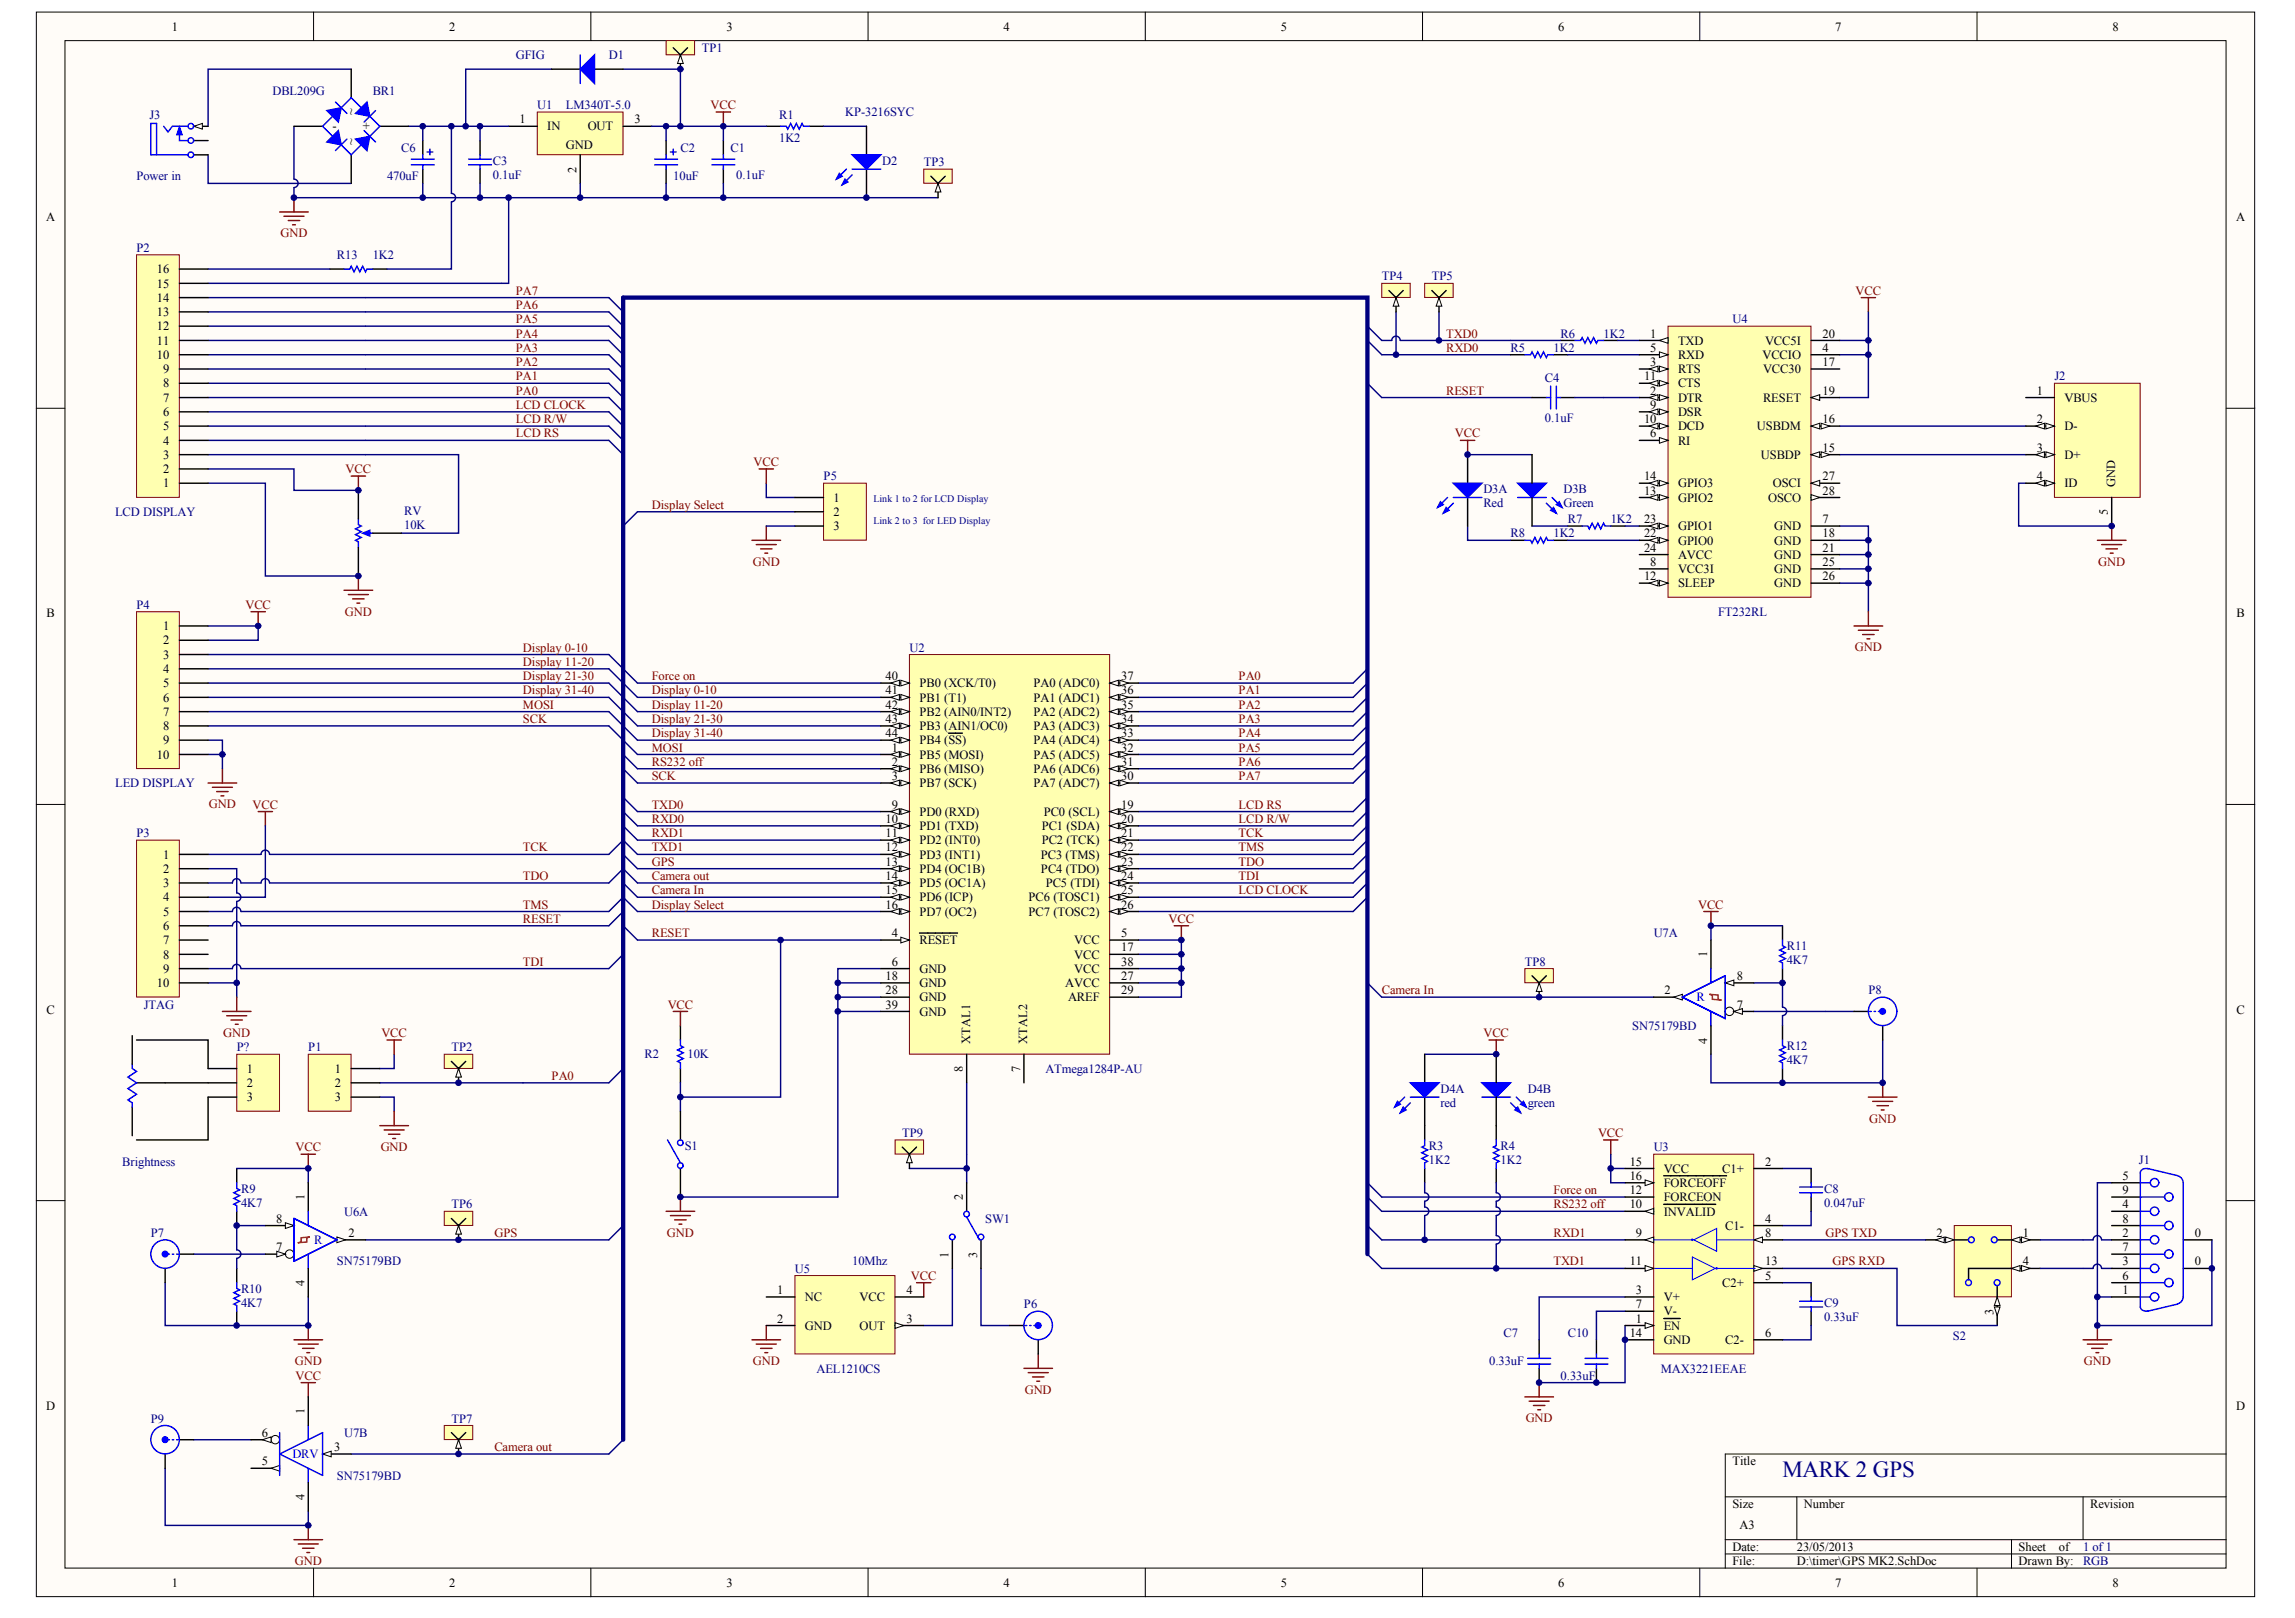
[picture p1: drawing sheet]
<svg xmlns="http://www.w3.org/2000/svg" width="287mm" height="202mm" viewBox="0 0 287 202" stroke-linecap="round" stroke-linejoin="round" font-family="sans-serif">
<defs><g id="words">
<text font-size="2.9" fill="#000080" x="222.8" y="184.6">MARK 2 GPS</text>
<g font-size="1.6">
<text x="21.5" y="3.8">1</text>
<text x="56.1" y="3.8">2</text>
<text x="90.8" y="3.8">3</text>
<text x="125.4" y="3.8">4</text>
<text x="160.1" y="3.8">5</text>
<text x="194.7" y="3.8">6</text>
<text x="229.4" y="3.8">7</text>
<text x="264" y="3.8">8</text>
<text x="41.6" y="16.3">-</text>
<text x="44.3" y="14.3" transform="rotate(-90 44.3 14.3)">~</text>
<text x="45.3" y="16.3">+</text>
<text x="64.9" y="15.4">1</text>
<text x="68.4" y="16.3">IN</text>
<text x="73.4" y="16.3">OUT</text>
<text x="79.3" y="15.4">3</text>
<text x="44.3" y="18.1" transform="rotate(-90 44.3 18.1)">~</text>
<text x="70.7" y="18.6">GND</text>
<text x="72" y="21.6" transform="rotate(-90 72 21.6)">2</text>
<text x="5.8" y="27.6">A</text>
<text x="279.4" y="27.6">A</text>
<text x="19.6" y="35.9">15</text>
<text x="19.6" y="34.1">16</text>
<text x="19.6" y="41.3">12</text>
<text x="19.6" y="39.5">13</text>
<text x="19.6" y="37.7">14</text>
<text x="19.6" y="44.8">10</text>
<text x="19.6" y="43.1">11</text>
<text x="20.4" y="46.6">9</text>
<text x="205.5" y="47.5">11</text>
<text x="206.2" y="42.2">1</text>
<text x="206.2" y="45.7">3</text>
<text x="206.2" y="43.9">5</text>
<text x="209.7" y="43.1">TXD</text>
<text x="209.7" y="46.6">RTS</text>
<text x="209.7" y="44.8">RXD</text>
<text x="220.3" y="44.8">VCCIO</text>
<text x="220.3" y="46.6">VCC30</text>
<text x="220.6" y="43.1">VCC5I</text>
<text x="227.8" y="43.9">4</text>
<text x="227.8" y="45.7">17</text>
<text x="227.8" y="42.2">20</text>
<text x="20.4" y="53.8">5</text>
<text x="20.4" y="52">6</text>
<text x="20.4" y="50.2">7</text>
<text x="20.4" y="48.4">8</text>
<text x="205.5" y="52.9">10</text>
<text x="206.2" y="49.3">2</text>
<text x="206.2" y="51.1">9</text>
<text x="209.7" y="50.2">DTR</text>
<text x="209.7" y="52">DSR</text>
<text x="209.7" y="53.8">DCD</text>
<text x="209.7" y="48.4">CTS</text>
<text x="219.6" y="53.8">USBDM</text>
<text x="220.3" y="50.2">RESET</text>
<text x="227.8" y="52.9">16</text>
<text x="227.8" y="49.3">19</text>
<text x="254.5" y="49.3">1</text>
<text x="254.5" y="52.9">2</text>
<text x="258" y="50.2">VBUS</text>
<text x="258" y="53.8">D-</text>
<text x="20.4" y="59.1">2</text>
<text x="20.4" y="57.3">3</text>
<text x="20.4" y="55.5">4</text>
<text x="206.2" y="54.7">6</text>
<text x="209.7" y="55.5">RI</text>
<text x="220.1" y="57.3">USBDP</text>
<text x="227.8" y="56.4">15</text>
<text x="254.5" y="56.4">3</text>
<text x="258" y="57.3">D+</text>
<text x="20.4" y="60.9">1</text>
<text x="104.2" y="62.7">1</text>
<text x="104.2" y="64.5">2</text>
<text x="205.5" y="61.8">13</text>
<text x="205.5" y="60">14</text>
<text x="205.5" y="65.4">23</text>
<text x="209.7" y="62.7">GPIO2</text>
<text x="209.7" y="60.9">GPIO3</text>
<text x="221" y="62.7">OSCO</text>
<text x="221.5" y="60.9">OSCI</text>
<text x="227.8" y="65.4">7</text>
<text x="227.8" y="60">27</text>
<text x="227.8" y="61.8">28</text>
<text x="254.5" y="60">4</text>
<text x="258" y="60.9">ID</text>
<text x="263.4" y="64.4" transform="rotate(-90 263.4 64.4)">5</text>
<text x="264.3" y="60.9" transform="rotate(-90 264.3 60.9)">GND</text>
<text x="104.2" y="66.2">3</text>
<text x="205.5" y="67.1">22</text>
<text x="205.5" y="68.9">24</text>
<text x="206.2" y="70.7">8</text>
<text x="209.7" y="71.6">VCC3I</text>
<text x="209.7" y="68">GPIO0</text>
<text x="209.7" y="66.2">GPIO1</text>
<text x="209.7" y="69.8">AVCC</text>
<text x="221.7" y="66.2">GND</text>
<text x="221.7" y="68">GND</text>
<text x="221.7" y="69.8">GND</text>
<text x="221.7" y="71.6">GND</text>
<text x="227.8" y="67.1">18</text>
<text x="227.8" y="68.9">21</text>
<text x="227.8" y="70.7">25</text>
<text x="5.8" y="77.1">B</text>
<text x="205.5" y="72.5">12</text>
<text x="209.7" y="73.4">SLEEP</text>
<text x="221.7" y="73.4">GND</text>
<text x="227.8" y="72.5">26</text>
<text x="279.5" y="77.1">B</text>
<text x="20.4" y="78.7">1</text>
<text x="20.4" y="80.5">2</text>
<text x="20.4" y="82.3">3</text>
<text x="20.4" y="84.1">4</text>
<text x="20.4" y="85.9">5</text>
<text x="20.4" y="87.6">6</text>
<text x="20.4" y="89.4">7</text>
<text x="110.7" y="85">40</text>
<text x="110.7" y="86.8">41</text>
<text x="110.7" y="88.5">42</text>
<text x="114.9" y="85.9">PB0 (XCK/T0)</text>
<text x="114.9" y="87.6">PB1 (T1)</text>
<text x="114.9" y="89.4">PB2 (AIN0/INT2)</text>
<text x="129.1" y="89.4">PA2 (ADC2)</text>
<text x="129.1" y="87.6">PA1 (ADC1)</text>
<text x="129.1" y="85.9">PA0 (ADC0)</text>
<text x="140.1" y="88.5">35</text>
<text x="140.1" y="86.8">36</text>
<text x="140.1" y="85">37</text>
<text x="19.6" y="94.8">10</text>
<text x="20.4" y="91.2">8</text>
<text x="20.4" y="93">9</text>
<text x="110.7" y="90.3">43</text>
<text x="110.7" y="92.1">44</text>
<text x="111.4" y="93.9">1</text>
<text x="111.4" y="95.7">2</text>
<text x="114.9" y="91.2">PB3 (AIN1/OC0)</text>
<text x="114.9" y="93">PB4 (SS)</text>
<text x="114.9" y="94.8">PB5 (MOSI)</text>
<text x="129.1" y="94.8">PA5 (ADC5)</text>
<text x="129.1" y="93">PA4 (ADC4)</text>
<text x="129.1" y="91.2">PA3 (ADC3)</text>
<text x="140.1" y="95.7">31</text>
<text x="140.1" y="93.9">32</text>
<text x="140.1" y="92.1">33</text>
<text x="140.1" y="90.3">34</text>
<text x="111.4" y="97.5">3</text>
<text x="111.4" y="101">9</text>
<text x="114.9" y="96.6">PB6 (MISO)</text>
<text x="114.9" y="98.3">PB7 (SCK)</text>
<text x="114.9" y="101.9">PD0 (RXD)</text>
<text x="129.1" y="98.3">PA7 (ADC7)</text>
<text x="129.1" y="96.6">PA6 (ADC6)</text>
<text x="130.4" y="101.9">PC0 (SCL)</text>
<text x="140.1" y="101">19</text>
<text x="140.1" y="97.5">30</text>
<text x="20.4" y="107.3">1</text>
<text x="110.7" y="102.8">10</text>
<text x="110.7" y="104.6">11</text>
<text x="110.7" y="106.4">12</text>
<text x="114.9" y="103.7">PD1 (TXD)</text>
<text x="114.9" y="105.5">PD2 (INT0)</text>
<text x="114.9" y="107.3">PD3 (INT1)</text>
<text x="130.1" y="107.3">PC3 (TMS)</text>
<text x="130.2" y="103.7">PC1 (SDA)</text>
<text x="130.2" y="105.5">PC2 (TCK)</text>
<text x="140.1" y="102.8">20</text>
<text x="140.1" y="104.6">21</text>
<text x="140.1" y="106.4">22</text>
<text x="20.4" y="109.1">2</text>
<text x="20.4" y="110.8">3</text>
<text x="20.4" y="112.6">4</text>
<text x="110.7" y="108.2">13</text>
<text x="110.7" y="109.9">14</text>
<text x="110.7" y="111.7">15</text>
<text x="110.7" y="113.5">16</text>
<text x="114.9" y="109.1">PD4 (OC1B)</text>
<text x="114.9" y="110.8">PD5 (OC1A)</text>
<text x="114.9" y="112.6">PD6 (ICP)</text>
<text x="128.5" y="112.6">PC6 (TOSC1)</text>
<text x="130.1" y="109.1">PC4 (TDO)</text>
<text x="130.7" y="110.8">PC5 (TDI)</text>
<text x="140.1" y="108.2">23</text>
<text x="140.1" y="109.9">24</text>
<text x="140.1" y="111.7">25</text>
<text x="140.1" y="113.5">26</text>
<text x="20.4" y="114.4">5</text>
<text x="20.4" y="116.2">6</text>
<text x="20.4" y="118">7</text>
<text x="20.4" y="119.8">8</text>
<text x="111.4" y="117.1">4</text>
<text x="114.9" y="118">RESET</text>
<text x="114.9" y="114.4">PD7 (OC2)</text>
<text x="128.5" y="114.4">PC7 (TOSC2)</text>
<text x="134.3" y="118">VCC</text>
<text x="134.3" y="119.8">VCC</text>
<text x="140.1" y="117.1">5</text>
<text x="140.1" y="118.9">17</text>
<text x="213.3" y="119.6" transform="rotate(-90 213.3 119.6)">1</text>
<text x="19.6" y="123.3">10</text>
<text x="20.4" y="121.5">9</text>
<text x="110.7" y="124.2">28</text>
<text x="110.7" y="122.4">18</text>
<text x="110.7" y="126">39</text>
<text x="111.4" y="120.6">6</text>
<text x="114.9" y="121.5">GND</text>
<text x="114.9" y="125.1">GND</text>
<text x="114.9" y="123.3">GND</text>
<text x="133.1" y="123.3">AVCC</text>
<text x="133.5" y="125.1">AREF</text>
<text x="134.3" y="121.5">VCC</text>
<text x="140.1" y="124.2">29</text>
<text x="140.1" y="122.4">27</text>
<text x="140.1" y="120.6">38</text>
<text x="208" y="124.2">2</text>
<text x="217" y="126">7</text>
<text x="217" y="122.4">8</text>
<text x="5.8" y="126.6">C</text>
<text x="114.9" y="126.9">GND</text>
<text x="121.2" y="130.5" transform="rotate(-90 121.2 130.5)">XTAL1</text>
<text x="128.4" y="130.5" transform="rotate(-90 128.4 130.5)">XTAL2</text>
<text x="213.3" y="130.4" transform="rotate(-90 213.3 130.4)">4</text>
<text x="279.5" y="126.6">C</text>
<text x="30.8" y="134">1</text>
<text x="30.8" y="135.8">2</text>
<text x="30.8" y="137.6">3</text>
<text x="41.9" y="134">1</text>
<text x="41.9" y="135.8">2</text>
<text x="41.9" y="137.6">3</text>
<text x="120.3" y="133.9" transform="rotate(-90 120.3 133.9)">8</text>
<text x="127.5" y="133.9" transform="rotate(-90 127.5 133.9)">7</text>
<text x="38" y="149.9" transform="rotate(-90 38 149.9)">1</text>
<text x="120.3" y="149.9" transform="rotate(-90 120.3 149.9)">2</text>
<text x="203.7" y="147.4">16</text>
<text x="203.7" y="149.2">12</text>
<text x="203.7" y="145.6">15</text>
<text x="207.9" y="148.3">FORCEOFF</text>
<text x="207.9" y="146.5">VCC</text>
<text x="215.2" y="146.5">C1+</text>
<text x="220.6" y="145.6">2</text>
<text x="265.3" y="147.4">5</text>
<text x="265.3" y="149.2">9</text>
<text x="34.5" y="152.7">8</text>
<text x="43.5" y="154.5">2</text>
<text x="203.7" y="151">10</text>
<text x="204.4" y="154.5">9</text>
<text x="207.9" y="150.1">FORCEON</text>
<text x="207.9" y="151.9">INVALID</text>
<text x="215.6" y="153.6">C1-</text>
<text x="220.6" y="154.5">8</text>
<text x="220.6" y="152.7">4</text>
<text x="242" y="154.5">2</text>
<text x="252.8" y="154.5">1</text>
<text x="265.3" y="154.5">2</text>
<text x="265.3" y="151">4</text>
<text x="265.3" y="152.7">8</text>
<text x="274.3" y="154.5">0</text>
<text x="34.5" y="156.3">7</text>
<text x="38" y="160.7" transform="rotate(-90 38 160.7)">4</text>
<text x="97.1" y="161.7">1</text>
<text x="113.3" y="161.7">4</text>
<text x="118.5" y="157.1" transform="rotate(-90 118.5 157.1)">1</text>
<text x="122.1" y="157.1" transform="rotate(-90 122.1 157.1)">3</text>
<text x="203.7" y="158.1">11</text>
<text x="204.4" y="161.7">3</text>
<text x="215.2" y="160.8">C2+</text>
<text x="220.6" y="158.1">13</text>
<text x="220.6" y="159.9">5</text>
<text x="252.8" y="158.1">4</text>
<text x="265.3" y="161.7">1</text>
<text x="265.3" y="158.1">3</text>
<text x="265.3" y="159.9">6</text>
<text x="265.3" y="156.3">7</text>
<text x="274.3" y="158.1">0</text>
<text x="97.1" y="165.2">2</text>
<text x="100.6" y="162.6">NC</text>
<text x="100.6" y="166.1">GND</text>
<text x="107.4" y="166.1">OUT</text>
<text x="107.4" y="162.6">VCC</text>
<text x="113.3" y="165.2">3</text>
<text x="203.7" y="167">14</text>
<text x="204.4" y="165.2">1</text>
<text x="204.4" y="163.5">7</text>
<text x="207.9" y="166.1">EN</text>
<text x="207.9" y="167.9">GND</text>
<text x="207.9" y="164.3">V-</text>
<text x="207.9" y="162.6">V+</text>
<text x="215.6" y="167.9">C2-</text>
<text x="220.6" y="167">6</text>
<text x="249.1" y="164.3" transform="rotate(-90 249.1 164.3)">3</text>
<text x="5.8" y="176.1">D</text>
<text x="32.7" y="179.5">6</text>
<text x="38" y="176.7" transform="rotate(-90 38 176.7)">1</text>
<text x="279.4" y="176.1">D</text>
<text x="32.7" y="183.1">5</text>
<text x="41.7" y="181.3">3</text>
<text x="216.5" y="183.1">Title</text>
<text x="38" y="187.5" transform="rotate(-90 38 187.5)">4</text>
<text x="216.5" y="188.4">Size</text>
<text x="217.4" y="191.1">A3</text>
<text x="225.4" y="188.4">Number</text>
<text x="261.2" y="188.4">Revision</text>
<text x="216.5" y="193.8">Date:</text>
<text x="216.5" y="195.5">File:</text>
<text x="224.5" y="193.8">23/05/2013</text>
<text x="224.5" y="195.5">D:\timer\GPS MK2.SchDoc</text>
<text x="252.3" y="193.8">Sheet</text>
<text x="252.3" y="195.5">Drawn By:</text>
<text x="257.3" y="193.8">of</text>
<text x="21.5" y="198.2">1</text>
<text x="56.1" y="198.2">2</text>
<text x="90.8" y="198.2">3</text>
<text x="125.4" y="198.2">4</text>
<text x="160.1" y="198.2">5</text>
<text x="194.7" y="198.2">6</text>
<text x="229.4" y="198.2">7</text>
<text x="264" y="198.2">8</text>
</g>
<g font-size="1.6" fill="#000080">
<text x="34.1" y="11.8">DBL209G</text>
<text x="46.6" y="11.8">BR1</text>
<text x="64.5" y="7.4">GFIG</text>
<text x="76.1" y="7.4">D1</text>
<text x="87.7" y="6.5">TP1</text>
<text x="18.7" y="14.9">J3</text>
<text x="67.1" y="13.6">U1</text>
<text x="70.7" y="13.6">LM340T-5.0</text>
<text x="97.4" y="17.7">1K2</text>
<text x="97.4" y="14.9">R1</text>
<text x="105.6" y="14.5">KP-3216SYC</text>
<text x="17.1" y="22.5">Power in</text>
<text x="48.4" y="22.5">470uF</text>
<text x="50.2" y="19">C6</text>
<text x="61.6" y="22.4">0.1uF</text>
<text x="61.6" y="20.6">C3</text>
<text x="84.1" y="22.5">10uF</text>
<text x="85" y="19">C2</text>
<text x="91.3" y="19">C1</text>
<text x="92" y="22.4">0.1uF</text>
<text x="110.3" y="20.6">D2</text>
<text x="115.4" y="20.8">TP3</text>
<text x="17.1" y="31.5">P2</text>
<text x="42.1" y="32.4">R13</text>
<text x="46.6" y="32.4">1K2</text>
<text x="172.7" y="35">TP4</text>
<text x="178.9" y="35">TP5</text>
<text x="216.5" y="40.4">U4</text>
<text x="188.8" y="43.9">R5</text>
<text x="193.1" y="47.7">C4</text>
<text x="194.1" y="43.9">1K2</text>
<text x="195" y="42.2">R6</text>
<text x="200.4" y="42.2">1K2</text>
<text x="256.7" y="47.5">J2</text>
<text x="193.1" y="52.7">0.1uF</text>
<text x="14.4" y="64.5">LCD DISPLAY</text>
<text x="50.5" y="64.3">RV</text>
<text x="102.9" y="60">P5</text>
<text x="185.4" y="61.6">D3A</text>
<text x="185.4" y="63.4">Red</text>
<text x="195.4" y="61.6">D3B</text>
<text x="195.4" y="63.4">Green</text>
<text x="195.9" y="65.4">R7</text>
<text x="201.3" y="65.4">1K2</text>
<text x="50.5" y="66.1">10K</text>
<text x="188.8" y="67.1">R8</text>
<text x="194.1" y="67.1">1K2</text>
<text x="17.1" y="76.1">P4</text>
<text x="214.7" y="76.9">FT232RL</text>
<text x="113.7" y="81.4">U2</text>
<text x="14.4" y="98.3">LED DISPLAY</text>
<text x="17.1" y="104.6">P3</text>
<text x="206.7" y="117.1">U7A</text>
<text x="223.3" y="118.7">R11</text>
<text x="18" y="126">JTAG</text>
<text x="190.6" y="120.6">TP8</text>
<text x="223.3" y="120.5">4K7</text>
<text x="233.5" y="124.2">P8</text>
<text x="29.6" y="131.3">P?</text>
<text x="38.5" y="131.3">P1</text>
<text x="56.4" y="131.3">TP2</text>
<text x="204" y="128.7">SN75179BD</text>
<text x="223.3" y="131.2">R12</text>
<text x="80.6" y="132.2">R2</text>
<text x="85.9" y="132.2">10K</text>
<text x="130.6" y="134">ATmega1284P-AU</text>
<text x="180" y="136.5">D4A</text>
<text x="190.9" y="136.5">D4B</text>
<text x="223.3" y="133">4K7</text>
<text x="85.6" y="143.7">S1</text>
<text x="112.8" y="142">TP9</text>
<text x="178.6" y="143.7">R3</text>
<text x="180" y="138.3">red</text>
<text x="187.5" y="143.7">R4</text>
<text x="190.9" y="138.3">green</text>
<text x="206.7" y="143.8">U3</text>
<text x="15.3" y="145.6">Brightness</text>
<text x="30.1" y="149">R9</text>
<text x="178.6" y="145.4">1K2</text>
<text x="187.5" y="145.4">1K2</text>
<text x="227.9" y="149">C8</text>
<text x="267.3" y="145.4">J1</text>
<text x="18.9" y="154.5">P7</text>
<text x="30.1" y="150.8">4K7</text>
<text x="43" y="151.9">U6A</text>
<text x="56.4" y="151">TP6</text>
<text x="123.1" y="152.7">SW1</text>
<text x="227.9" y="150.8">0.047uF</text>
<text x="30.1" y="161.5">R10</text>
<text x="42.1" y="158.1">SN75179BD</text>
<text x="99.3" y="159">U5</text>
<text x="106.5" y="158.1">10Mhz</text>
<text x="30.1" y="163.3">4K7</text>
<text x="128" y="163.5">P6</text>
<text x="187.9" y="167">C7</text>
<text x="195.9" y="167">C10</text>
<text x="227.9" y="165.1">0.33uF</text>
<text x="227.9" y="163.3">C9</text>
<text x="244" y="167.4">S2</text>
<text x="102" y="171.5">AEL1210CS</text>
<text x="186.1" y="170.6">0.33uF</text>
<text x="195" y="172.4">0.33uF</text>
<text x="207.6" y="171.5">MAX3221EEAE</text>
<text x="18.9" y="177.7">P9</text>
<text x="43" y="179.5">U7B</text>
<text x="56.4" y="177.7">TP7</text>
<text x="42.1" y="184.9">SN75179BD</text>
<text x="260.3" y="193.8">1 of1</text>
<text x="260.3" y="195.6">RGB</text>
</g>
<g font-size="1.6" fill="#800000">
<text x="88.8" y="13.6">VCC</text>
<text x="35.1" y="29.7">GND</text>
<text x="64.5" y="40.4">PA5</text>
<text x="64.5" y="38.6">PA6</text>
<text x="64.5" y="36.8">PA7</text>
<text x="231.9" y="36.8">VCC</text>
<text x="64.5" y="47.5">PA1</text>
<text x="64.5" y="45.7">PA2</text>
<text x="64.5" y="43.9">PA3</text>
<text x="64.5" y="42.2">PA4</text>
<text x="180.7" y="43.9">RXD0</text>
<text x="180.7" y="42.2">TXD0</text>
<text x="64.5" y="52.9">LCD R/W</text>
<text x="64.5" y="51.1">LCD CLOCK</text>
<text x="64.5" y="49.3">PA0</text>
<text x="180.7" y="49.3">RESET</text>
<text x="43.2" y="59.1">VCC</text>
<text x="64.5" y="54.7">LCD RS</text>
<text x="94.2" y="58.2">VCC</text>
<text x="181.8" y="54.7">VCC</text>
<text x="81.5" y="63.6">Display Select</text>
<text x="94.1" y="70.7">GND</text>
<text x="262.2" y="70.7">GND</text>
<text x="30.7" y="76.1">VCC</text>
<text x="43.1" y="76.9">GND</text>
<text x="65.4" y="81.4">Display 0-10</text>
<text x="65.4" y="83.2">Display 11-20</text>
<text x="231.8" y="81.4">GND</text>
<text x="65.4" y="85">Display 21-30</text>
<text x="65.4" y="86.8">Display 31-40</text>
<text x="65.4" y="88.5">MOSI</text>
<text x="81.5" y="85">Force on</text>
<text x="81.5" y="86.8">Display 0-10</text>
<text x="81.5" y="88.5">Display 11-20</text>
<text x="154.8" y="85">PA0</text>
<text x="154.8" y="86.8">PA1</text>
<text x="154.8" y="88.5">PA2</text>
<text x="65.4" y="90.3">SCK</text>
<text x="81.5" y="90.3">Display 21-30</text>
<text x="81.5" y="92.1">Display 31-40</text>
<text x="81.5" y="93.9">MOSI</text>
<text x="81.5" y="95.7">RS232 off</text>
<text x="154.8" y="90.3">PA3</text>
<text x="154.8" y="92.1">PA4</text>
<text x="154.8" y="93.9">PA5</text>
<text x="154.8" y="95.7">PA6</text>
<text x="26.1" y="101">GND</text>
<text x="31.6" y="101">VCC</text>
<text x="81.5" y="97.5">SCK</text>
<text x="81.5" y="101">TXD0</text>
<text x="154.8" y="97.5">PA7</text>
<text x="154.8" y="101">LCD RS</text>
<text x="65.4" y="106.4">TCK</text>
<text x="81.5" y="106.4">TXD1</text>
<text x="81.5" y="104.6">RXD1</text>
<text x="81.5" y="102.8">RXD0</text>
<text x="154.8" y="104.6">TCK</text>
<text x="154.8" y="106.4">TMS</text>
<text x="154.8" y="102.8">LCD R/W</text>
<text x="65.4" y="113.5">TMS</text>
<text x="65.4" y="109.9">TDO</text>
<text x="81.5" y="108.2">GPS</text>
<text x="81.5" y="111.7">Camera In</text>
<text x="81.5" y="109.9">Camera out</text>
<text x="81.5" y="113.5">Display Select</text>
<text x="154.8" y="108.2">TDO</text>
<text x="154.8" y="109.9">TDI</text>
<text x="154.8" y="111.7">LCD CLOCK</text>
<text x="212.2" y="113.5">VCC</text>
<text x="65.4" y="115.3">RESET</text>
<text x="81.5" y="117.1">RESET</text>
<text x="146" y="115.3">VCC</text>
<text x="65.4" y="120.6">TDI</text>
<text x="83.4" y="126">VCC</text>
<text x="172.7" y="124.2">Camera In</text>
<text x="27.9" y="129.5">GND</text>
<text x="47.7" y="129.6">VCC</text>
<text x="185.4" y="129.6">VCC</text>
<text x="68.9" y="134.9">PA0</text>
<text x="36.9" y="143.8">VCC</text>
<text x="47.6" y="143.8">GND</text>
<text x="199.7" y="142">VCC</text>
<text x="233.6" y="140.2">GND</text>
<text x="194.1" y="149.2">Force on</text>
<text x="61.8" y="154.5">GPS</text>
<text x="83.4" y="154.5">GND</text>
<text x="194.1" y="154.5">RXD1</text>
<text x="194.1" y="151">RS232 off</text>
<text x="228.1" y="154.5">GPS TXD</text>
<text x="113.8" y="159.9">VCC</text>
<text x="194.1" y="158.1">TXD1</text>
<text x="229" y="158.1">GPS RXD</text>
<text x="36.8" y="170.6">GND</text>
<text x="36.9" y="172.4">VCC</text>
<text x="94.1" y="170.6">GND</text>
<text x="260.4" y="170.6">GND</text>
<text x="128.1" y="174.1">GND</text>
<text x="190.7" y="177.7">GND</text>
<text x="61.8" y="181.3">Camera out</text>
<text x="36.8" y="195.5">GND</text>
</g>
<g font-size="1.6" fill="#00f">
<text x="212" y="125.1">R</text>
<text x="39.2" y="155.4">R</text>
<text x="36.5" y="182.2">DRV</text>
</g>
<g font-size="1.2" fill="#000080">
<text x="109.2" y="62.7">Link 1 to 2 for LCD Display</text>
<text x="109.2" y="65.4">Link 2 to 3 for LED Display</text>
</g>
</g></defs>
<g fill="#fffcf8" stroke="#000" stroke-width=".12">
<path d="M4.5 1.5h277.3v198h-277.3z"/>
<path d="M8.1 5.1h270.1v190.8h-270.1z"/>
</g>
<g fill="none" stroke="#000" stroke-width=".12">
<path d="M39.2 1.5v3.6M73.8 1.5v3.6M108.5 1.5v3.6M143.1 1.5v3.6M177.8 1.5v3.6M212.4 1.5v3.6M247.1 1.5v3.6M4.5 51h3.6M278.2 51h3.6M4.5 100.5h3.6M278.2 100.5h3.6M4.5 150h3.6"/>
<path d="M278.2 150h3.6M39.2 195.9v3.6M73.8 195.9v3.6M108.5 195.9v3.6M143.1 195.9v3.6M177.8 195.9v3.6M212.4 195.9v3.6M215.6 187h62.6M215.6 192.4h62.6M215.6 194.1h62.6M224.5 187v5.4M247.1 195.9v3.6"/>
<path d="M251.4 192.4v3.5M260.3 187v5.4M278.2 181.7h-62.6v14.2"/>
</g>
<path d="M67.1 14h10.8v5.3h-10.8z" fill="#ffffb0" stroke="#800000" stroke-width=".12"/>
<g fill="none" stroke="#000" stroke-width=".18">
<path d="M52.8 17.6v1.7M60 17.6v1.7M63.6 15.8h3.5M72.5 19.3v3.6M77.9 15.8h3.6M83.2 17.6v1.7M90.4 17.6v1.7M95.8 15.8h1.8M101.1 15.8h1.8M52.8 21.1v1.8M60 21.1v1.8M83.2 21.1v1.8"/>
<path d="M90.4 21.1v1.8M16.5 129.4v3.6M16.5 138.3v3.6M17.1 135.3h3.5M85 128.1v1.8M85 133.5v1.8"/>
</g>
<g fill="none" stroke="#00f" stroke-width=".18">
<path d="M51.4 19.9h2.9M52.8 19.3v.6M53.4 19h.7M53.7 18.6v.7M58.6 19.9h2.8M60 19.3v.6M81.8 19.9h2.9M83.2 19.3v.6M83.8 19h.7M84.1 18.6v.7M89 19.9h2.8M90.4 19.3v.6"/>
<path d="M97.6 15.8h.7l.1 .3 .4-.7 .4 .7 .3-.7 .4 .7 .3-.7 .2 .4h.7M51.4 20.6h2.9M52.8 20.6v.5M58.6 20.6h2.8M60 20.6v.5M81.8 20.6h2.9M83.2 20.6v.5M89 20.6h2.8M90.4 20.6v.5M16.5 133v.5l.6 .4-1.1 .7 1.1 .7-1.1 .7 1.1 .7-1.1 .7 .5 .4v.5M85 129.9v.7l.4 .2-.7 .4 .7 .3-.7 .4 .7 .3-.7 .4 .3 .2v.7"/>
</g>
<g fill="none" stroke="#000080" stroke-width=".18">
<path d="M26 19.3v3.6h17.9M36.7 15.8v6.6a.53 .53 0 0 1 .6 .5 .53 .53 0 0 1-.6 .5M43.9 8.6h-17.9v7.2M51 15.8h12.6M52.8 15.8v1.8M60 15.8v1.8M68.9 8.6h-10.7v7.2M77.9 8.6h7.1v7.2h-3.5M83.2 15.8v1.8M85 15.8h10.8M90.4 15.8v1.8M102.9 15.8h5.4"/>
<path d="M52.8 22.9v1.8M60 22.9v1.8M72.5 22.9v1.8M83.2 22.9v1.8M90.4 22.9v1.8h-53.7v-1.3M90.4 24.7h26.8M170.9 40.7l1.8 1.8M170.9 42.5l1.8 1.8M76.1 81.8l3.6 3.5h30.4M77.9 85.3l1.8 1.8h30.4M77.9 87.1l1.8 1.8h30.4M77.9 88.9l1.8 1.8h30.4"/>
<path d="M77.9 90.7l1.8 1.8h30.4M77.9 92.5l1.8 1.8h30.4M77.9 96l1.8 1.8h30.4M77.9 99.6l1.8 1.8h30.4M77.9 94.3l1.8 1.7h30.4M170.9 83.6l-1.8 1.7h-26.8M170.9 85.3l-1.8 1.8h-26.8M170.9 87.1l-1.8 1.8h-26.8M170.9 88.9l-1.8 1.8h-26.8M170.9 90.7l-1.8 1.8h-26.8M170.9 92.5l-1.8 1.8h-26.8M170.9 96l-1.8 1.8h-26.8"/>
<path d="M170.9 99.6l-1.8 1.8h-26.8M170.9 94.3l-1.8 1.7h-26.8M77.9 101.4l1.8 1.8h30.4M77.9 103.2l1.8 1.8h30.4M77.9 105l1.8 1.7h30.4M77.9 106.7l1.8 1.8h30.4M77.9 108.5l1.8 1.8h30.4M77.9 115.7l1.8 1.7h30.4M77.9 110.3l1.8 1.8h30.4M77.9 112.1l1.8 1.8h30.4M97.6 117.4v19.7h-12.6v1.7M142.3 117.4h5.3v7.2h-5.3"/>
<path d="M142.3 119.2h5.3M170.9 101.4l-1.8 1.8h-26.8M170.9 103.2l-1.8 1.8h-26.8M170.9 105l-1.8 1.7h-26.8M170.9 106.7l-1.8 1.8h-26.8M170.9 108.5l-1.8 1.8h-26.8M170.9 110.3l-1.8 1.8h-26.8M170.9 112.1l-1.8 1.8h-26.8M85 135.3v1.8M104.7 122.8h5.4M104.7 124.6h5.4M104.7 126.4h5.4"/>
<path d="M110.1 121h-5.4v28.5h-19.7M120.8 135.3v8.9M142.3 122.8h5.3M142.3 121h5.3M170.9 122.8l1.8 1.8M170.9 147.8l1.8 1.7h30.4M170.9 156.7l1.8 1.8h30.4M170.9 153.1l1.8 1.8h30.4M170.9 149.5l1.8 1.8h30.4"/>
</g>
<g fill="none" stroke="#800000" stroke-width=".18">
<path d="M89.5 14h1.8M90.4 14v1.8M34.9 26.5h3.6M35.5 27h2.5M36 27.6h1.5M36.6 28.1h.3M36.7 24.7v1.8M262.1 67.5h3.6M262.6 68h2.6M263.2 68.6h1.4M263.7 69.1h.4M263.9 65.7v1.8"/>
<path d="M32.3 101.4h1.8M33.2 101.4v1.8M146.7 115.7h1.8M147.6 115.7v1.7M84.1 126.4h1.8M85 126.4v1.7M83.2 151.3h3.6M83.8 151.9h2.5M84.3 152.4h1.4M84.9 152.9h.3M85 149.5v1.8"/>
</g>
<path d="M170.9 156.7v-119.5h-93v142.7" fill="none" stroke="#000080" stroke-width=".54"/>
<path d="M29.6 131.7h5.3v7.1h-5.3z" fill="#ffffb0" stroke="#800000" stroke-width=".12"/>
<path d="M188.8 67.5h1.8M194.1 67.5h1.8M195.9 65.7h1.8M201.3 65.7h1.8M17.1 129.9h8.9v3.6h3.6M20.6 135.3h9M29.6 137.1h-3.6v5.3h-8.9M29.6 146v1.8M29.6 151.3v1.8M29.6 158.5v1.8M251.4 154.9h3.6M29.6 163.8v1.8" fill="none" stroke="#000" stroke-width=".18"/>
<g fill="none" stroke="#000080" stroke-width=".18">
<path d="M26 39h50.1l1.8 1.7M26 37.2h50.1l1.8 1.8M174.5 39v5.3M179.8 39v3.5M26 56.8h19.7M26 55h50.1l1.8 1.8M26 53.2h50.1l1.8 1.8M26 47.9h50.1l1.8 1.8M26 46.1h50.1l1.8 1.8M26 44.3h50.1l1.8 1.8M26 42.5h50.1l1.8 1.8M26 40.7h50.1l1.8 1.8"/>
<path d="M26 51.5h50.1l1.8 1.7M172.7 42.5h1.2a.53 .53 0 0 1 .6-.5 .53 .53 0 0 1 .5 .5h13.8M172.7 44.3h16.1M26 78.2h6.3v1.8h-6.3M26 92.5h1.8v3.5M26 81.8h50.1M26 83.6h50.1l1.8 1.7M26 85.3h50.1l1.8 1.8M26 87.1h50.1l1.8 1.8M26 88.9h50.1l1.8 1.8M26 90.7h50.1l1.8 1.8M26 94.3h1.8"/>
<path d="M26 108.5h3.6v3.1a.53 .53 0 0 1 .5 .5 .53 .53 0 0 1-.5 .5M29.6 112.6v12M30.1 110.3a.53 .53 0 0 0-.5-.5 .53 .53 0 0 0-.6 .5h-3M30.1 113.9a.53 .53 0 0 0-.5-.6 .53 .53 0 0 0-.6 .6h-3M30.1 115.7a.53 .53 0 0 0-.5-.6 .53 .53 0 0 0-.6 .6h-3M33.2 103.2v8.9h-7.2M33.7 106.7a.53 .53 0 0 0-.5-.5 .53 .53 0 0 0-.6 .5h-6.6M33.7 110.3a.53 .53 0 0 0-.5-.5 .53 .53 0 0 0-.6 .5h-2.5M77.9 105l-1.8 1.7h-42.4M77.9 108.5l-1.8 1.8h-42.4M77.9 112.1l-1.8 1.8h-46M77.9 113.9l-1.8 1.8h-46"/>
<path d="M77.9 119.2l-1.8 1.8h-46M26 122.8h3.6M30.1 121a.53 .53 0 0 0-.5-.5 .53 .53 0 0 0-.6 .5h-3M47.5 137.1h1.8v1.7M49.3 131.7v1.8h-1.8M77.9 133.5l-1.8 1.8M24.2 156.7h9M29.6 146h8.9v1.8M33.2 153.1h-3.6v3a.53 .53 0 0 1 .5 .6 .53 .53 0 0 1-.5 .5v1.3M77.9 153.1l-1.8 1.8h-30.4M20.6 160.3v5.3h17.9v-3.6M24.2 179.9h7.2"/>
<path d="M77.9 179.9l-1.8 1.8h-32.2M20.6 183.4v7.2h17.9v-1.8"/>
</g>
<g fill="none" stroke="#800000" stroke-width=".18">
<path d="M182.5 55h1.8M183.4 55v1.8M31.4 76.4h1.8M32.3 76.4v1.8M26 97.8h3.6M26.5 98.4h2.5M27.1 98.9h1.4M27.6 99.4h.4M27.8 96v1.8M27.8 126.4h3.6M28.3 126.9h2.5M28.9 127.4h1.4"/>
<path d="M29.4 128h.4M29.6 124.6v1.8M48.4 129.9h1.8M49.3 129.9v1.8M49.3 138.8v1.8M37.6 144.2h1.8M38.5 144.2v1.8M47.5 140.6h3.5M48 141.2h2.5M48.5 141.7h1.5M49.1 142.2h.3M36.7 167.4h3.6"/>
<path d="M37.3 167.9h2.5M37.6 172.7h1.8M37.8 168.5h1.4M38.3 169h.4M38.5 165.6v1.8M38.5 172.7v1.8M36.7 192.4h3.6M37.3 192.9h2.5M37.8 193.4h1.4M38.3 194h.4M38.5 190.6v1.8"/>
</g>
<path d="M190.6 67.5h.7l.2 .4 .3-.8 .4 .8 .3-.8 .4 .8 .3-.8 .2 .4h.7M197.7 65.7h.7l.2 .4 .4-.7 .3 .7 .4-.7 .3 .7 .4-.7 .2 .3h.7M29.6 147.8v.7l.3 .2-.7 .3 .7 .4-.7 .3 .7 .4-.7 .3 .4 .2v.7M29.6 160.3v.7l.3 .1-.7 .4 .7 .4-.7 .3 .7 .4-.7 .3 .4 .2v.7" fill="none" stroke="#00f" stroke-width=".18"/>
<g fill="#fffcf8" stroke="#000" stroke-width=".12">
<path d="M251.4 154.9l1.1-.4v.8z"/>
<path d="M252.6 154.5l1.1 .4-1.1 .4z"/>
</g>
<path d="M240.6 154.9h3.6" fill="none" stroke="#000" stroke-width=".18"/>
<g fill="#fffcf8" stroke="#000" stroke-width=".12">
<path d="M243.2 154.5l1 .4-1 .4z"/>
<path d="M241.9 154.9l1.1-.4v.8z"/>
</g>
<path d="M249.6 162v3.6" fill="none" stroke="#000" stroke-width=".18"/>
<g fill="#fffcf8" stroke="#000" stroke-width=".12">
<path d="M249.6 162l.3 1.1h-.7z"/>
<path d="M249.2 163.3h.7l-.3 1.1z"/>
</g>
<path d="M251.4 158.5h3.6" fill="none" stroke="#000" stroke-width=".18"/>
<g fill="#fffcf8" stroke="#000" stroke-width=".12">
<path d="M251.4 158.5l1.1-.4v.7z"/>
<path d="M252.6 158.1l1.1 .4-1.1 .3z"/>
</g>
<path d="M244.2 153.1h7.2v8.9h-7.2z" fill="#ffffb0" stroke="#800000" stroke-width=".12"/>
<g fill="none" stroke="#000" stroke-width=".18">
<path d="M188.8 44.3h1.8M194.1 44.3h1.8M195 42.5h1.8M200.4 42.5h1.8M222.8 115.7v1.7M222.8 121v1.8M222.8 128.1v1.8M222.8 133.5v1.8M178 140.6v1.8M178 146v1.8M187 140.6v1.8M187 146v1.8"/>
<path d="M226.3 146v1.8M226.3 149.5v1.8M244.2 154.9h1.8M249.6 154.9h1.8M251.4 158.5h-5.4v1.4M192.4 167.4v1.8M192.4 171v1.7M199.5 167.4v1.8M199.5 171v1.7M226.3 160.3v1.7M226.3 163.8v1.8M249.6 160.6v1.4"/>
</g>
<g fill="none" stroke="#00f" stroke-width=".18">
<path d="M190.6 44.3h.7l.2-.3 .3 .7 .4-.7 .3 .7 .4-.7 .3 .7 .2-.4h.7M196.8 42.5h.7l.2-.3 .4 .7 .3-.7 .4 .7 .4-.7 .3 .7 .2-.4h.7M222.8 117.4v.8l.3 .1-.7 .4 .7 .3-.7 .4 .7 .4-.7 .3 .4 .2v.7M222.8 129.9v.7l.3 .2-.7 .4 .7 .3-.7 .4 .7 .3-.7 .4 .4 .2v.7M178 142.4v.7l-.3 .2 .7 .4-.7 .3 .7 .4-.7 .3 .7 .4-.4 .2v.7M187 142.4v.7l-.4 .2 .7 .4-.7 .3 .7 .4-.7 .3 .7 .4-.3 .2v.7M224.9 148.3h2.9M224.9 149h2.9M226.3 147.8v.5M226.3 149v.5M246 154.9a.37 .37 0 0 1 .5-.3 .37 .37 0 0 1 .1 .6 .37 .37 0 0 1-.6-.2M248.9 154.9a.37 .37 0 0 1 .5-.3 .37 .37 0 0 1 .1 .6 .37 .37 0 0 1-.6-.2"/>
<path d="M190.9 169.7h2.9M190.9 170.4h2.9M192.4 169.2v.5M192.4 170.4v.6M198.1 169.7h2.8M198.1 170.4h2.8M199.5 169.2v.5M199.5 170.4v.6M224.9 162.6h2.9M224.9 163.3h2.9M226.3 162v.6M226.3 163.3v.5"/>
<path d="M245.6 160.3a.37 .37 0 0 1 .6-.4 .37 .37 0 0 1 0 .6 .37 .37 0 0 1-.6-.2M249.2 160.3a.37 .37 0 0 1 .5-.4 .37 .37 0 0 1 .1 .6 .37 .37 0 0 1-.6-.2"/>
</g>
<g fill="none" stroke="#000080" stroke-width=".18">
<path d="M233.5 39v5.3M26 58.6h10.7v2.7h8.1M26 49.7h50.1l1.8 1.8M45.7 56.8h11.6v9.8h-7.1M170.9 47.9l1.8 1.8h18.8M183.4 56.8h8.1M188.8 42.5h6.2M195.9 44.3h9M200.4 49.7h4.5M202.2 42.5h2.7M229.9 56.8h23.3M229.9 53.2h23.3"/>
<path d="M229.9 44.3h3.6M229.9 42.5h3.6M233.5 44.3v5.4h-3.6M26 60.4h7.2v11.6h11.6M95.8 60.4v1.8h3.5M99.3 63.9h-19.6l-1.8 1.8M183.4 65.7v1.8h5.4M191.5 65.7h4.4M195.9 67.5h9M203.1 65.7h1.8M229.9 65.7h3.6v10.7M229.9 67.5h3.6"/>
<path d="M229.9 69.3h3.6M229.9 71.1h3.6M229.9 72.9h3.6M253.2 60.4h-.9v5.3h11.6M222.8 115.7h-9v1.7M172.7 124.6h34M178 131.7h9M219.2 122.8h3.6v3a.53 .53 0 0 1 .5 .6 .53 .53 0 0 1-.5 .5M219.2 126.4h12.5M222.8 126.9v1.2M235.3 129.9v5.4h-21.5v-3.6M113.7 146h7.1"/>
<path d="M119 158.5v7.1h-3.6M120.8 144.2v3.6M122.6 158.5v7.1h3.6M178 147.8v1.2a.53 .53 0 0 1 .6 .5 .53 .53 0 0 1-.6 .6M178 150.1v.7a.53 .53 0 0 1 .6 .5 .53 .53 0 0 1-.6 .6M178 151.9v3M187 147.8v1.2a.53 .53 0 0 1 .5 .5 .53 .53 0 0 1-.5 .6M187 150.1v.7a.53 .53 0 0 1 .5 .5 .53 .53 0 0 1-.5 .6M187 151.9v2.5a.53 .53 0 0 1 .5 .5 .53 .53 0 0 1-.5 .5v3.1M201.3 144.2v3.6h1.8M201.3 146h1.8M222.8 158.5h14.3v7.1h12.5"/>
<path d="M222.8 146h3.5M222.8 154.9h17.8M226.3 151.3v1.8h-3.5M262.6 158.5a.53 .53 0 0 0-.5-.6 .53 .53 0 0 0-.5 .6h-6.6M262.6 154.9a.53 .53 0 0 0-.5-.5 .53 .53 0 0 0-.5 .5h-6.6M262.6 154.9h1.3M262.6 158.5h1.3M263.9 147.8h-1.8v17.8h14.3v-10.7M203.1 165.6v7.1h-10.7M203.1 163.8h-3.6v3.6M203.1 162h-10.7v5.4M222.8 160.3h3.5"/>
<path d="M226.3 165.6v1.8h-3.5M262.1 162h1.8"/>
</g>
<g fill="none" stroke="#800000" stroke-width=".18">
<path d="M232.6 37.2h1.8M233.5 37.2v1.8M43.9 59.5h1.8M44.8 59.5v1.8M94.9 58.6h1.8M95.8 58.6v1.8M43 73.7h3.6M43.5 74.3h2.5M44.1 74.8h1.4M44.6 75.4h.4M44.8 72v1.7M94 67.5h3.6"/>
<path d="M94.5 68h2.5M95 68.6h1.5M95.6 69.1h.3M95.8 65.7v1.8M231.7 78.2h3.6M232.2 78.7h2.5M232.8 79.3h1.4M233.3 79.8h.4M233.5 76.4v1.8M212.9 113.9h1.8M213.8 113.9v1.8M186.1 129.9h1.8"/>
<path d="M187 129.9v1.8M233.5 137.1h3.6M234 137.6h2.5M234.6 138.1h1.4M235.1 138.7h.4M235.3 135.3v1.8M200.4 142.4h1.8M201.3 142.4v1.8M94 167.4h3.6M94.5 167.9h2.5M95 168.5h1.5M95.6 169h.3"/>
<path d="M95.8 165.6v1.8M114.5 160.3h1.8M115.4 160.3v1.7M128 171h3.5M128.5 171.5h2.5M129 172h1.5M129.6 172.6h.3M129.7 169.2v1.8M190.6 174.5h3.5M191.1 175.1h2.5M191.6 175.6h1.5M192.2 176.1h.3"/>
<path d="M192.4 172.7v1.8M260.3 167.4h3.6M260.9 167.9h2.5M261.4 168.5h1.4M261.9 169h.4M262.1 165.6v1.8"/>
</g>
<path d="M102.9 60.4h5.4v7.1h-5.4z" fill="#ffffb0" stroke="#800000" stroke-width=".12"/>
<path d="M24.2 15.8h1.8M41.2 33.6h1.8M46.6 33.6h1.8M191.5 49.7h1.7M195 49.7h1.8M99.3 62.2h3.6M99.3 63.9h3.6M99.3 65.7h3.6" fill="none" stroke="#000" stroke-width=".18"/>
<path d="M56.4 15.8v8.4a.53 .53 0 0 1 .5 .5 .53 .53 0 0 1-.5 .5M26 33.6h15.2M56.4 25.2v8.4h-8M63.6 24.7v10.7h-37.6M196.8 49.7h3.6M95.8 65.7h3.5M47.5 135.3h28.6" fill="none" stroke="#000080" stroke-width=".18"/>
<path d="M43 33.6h.7l.2-.3 .4 .7 .3-.7 .4 .7 .3-.7 .4 .7 .2-.4h.7M193.2 49.7h.6M193.8 48.2v2.9M194.5 48.2v2.9M194.5 49.7h.5" fill="none" stroke="#00f" stroke-width=".18"/>
<path d="M24.2 15.8l1.1-.4v.7z" fill="#fffcf8" stroke="#000" stroke-width=".12"/>
<path d="M24.2 19.3h1.8M24.2 17.6h1.8M36.7 15.8h3.6M43.9 8.6v3.6M43.9 19.3v3.6M47.5 15.8h3.5M119 154.9v3.6M120.8 147.8v3.5M122.6 154.9v3.6" fill="none" stroke="#000" stroke-width=".18"/>
<g fill="none" stroke="#00f" stroke-width=".18">
<path d="M19.6 19.3v-3.9h-.7v3.9h4.6M20.5 15.8l.5 .7 .5-.7h2M22.4 16.1v1.5h1.1M40.3 15.8l3.6-3.6 3.6 3.6-3.6 3.5zM41.9 12.7l1.5 1.5M43.4 17.4l-1.5 1.4M45.5 16.3l1.4 1.4M46.9 13.8l-1.4 1.4M120.8 152l1.6 2.9"/>
<circle cx="23.9" cy="17.6" r=".35"/>
<circle cx="23.9" cy="19.3" r=".35"/>
<circle cx="23.9" cy="15.8" r=".35"/>
<circle cx="119" cy="154.5" r=".35"/>
<circle cx="120.8" cy="151.7" r=".35"/>
<circle cx="122.6" cy="154.5" r=".35"/>
</g>
<path d="M22.4 15.8l.4 1h-.7z" fill="#00f" stroke="#00f" stroke-width=".12"/>
<g fill="#00f" stroke="#00f" stroke-width=".18">
<path d="M40.9 13.8l1.7-.3-.3 1.7z"/>
<path d="M44.4 14.2l1.5-1.5 .3 1.8z"/>
<path d="M40.9 17.7l1.4-1.4 .3 1.8z"/>
<path d="M44.4 17.4l1.8-.4-.3 1.8z"/>
</g>
<path d="M99.3 159.4h12.5v9.8h-12.5z" fill="#ffffb0" stroke="#800000" stroke-width=".12"/>
<path d="M95.8 162h3.5M95.8 165.6h3.5M111.9 165.6h3.5" fill="none" stroke="#000" stroke-width=".18"/>
<path d="M111.9 165.2l1 .4-1 .4z" fill="#fffcf8" stroke="#000" stroke-width=".12"/>
<path d="M231.7 126.4h1.8M235.3 128.1v1.8M20.6 158.5v1.8M22.4 156.7h1.8M22.4 179.9h1.8M111.9 162h3.5M126.2 165.6h1.8M129.7 167.4v1.8M20.6 181.7v1.7" fill="none" stroke="#000" stroke-width=".18"/>
<g fill="#00f" stroke="#00f" stroke-width=".18">
<circle cx="129.7" cy="165.6" r=".35"/>
<circle cx="20.6" cy="156.7" r=".35"/>
<circle cx="235.3" cy="126.4" r=".35"/>
<circle cx="20.6" cy="179.9" r=".35"/>
</g>
<g fill="none" stroke="#00f" stroke-width=".18">
<path d="M233.7 126.4h.2M234.2 126.4h.2M234.7 126.4h.2M21 156.7h.2M21.5 156.7h.2M22.1 156.7h.1M21 179.9h.2M21.5 179.9h.2M22.1 179.9h.1M128.1 165.6h.2M128.7 165.6h.2M129.2 165.6h.2"/>
<circle cx="235.3" cy="126.4" r="1.78"/>
<circle cx="20.6" cy="156.7" r="1.78"/>
<circle cx="20.6" cy="179.9" r="1.78"/>
<circle cx="129.7" cy="165.6" r="1.78"/>
</g>
<path d="M208.5 40.7h17.8v33.9h-17.8z" fill="#ffffb0" stroke="#800000" stroke-width=".12"/>
<path d="M204.9 42.5h3.6" fill="none" stroke="#000" stroke-width=".18"/>
<path d="M207.4 42.5l1.1-.3v.7z" fill="#fffcf8" stroke="#000" stroke-width=".12"/>
<path d="M204.9 49.7h3.6" fill="none" stroke="#000" stroke-width=".18"/>
<g fill="#fffcf8" stroke="#000" stroke-width=".12">
<path d="M207.4 49.3l1.1 .4-1.1 .3z"/>
<path d="M206.1 49.7l1.1-.4v.7z"/>
</g>
<path d="M204.9 46.1h3.6" fill="none" stroke="#000" stroke-width=".18"/>
<g fill="#fffcf8" stroke="#000" stroke-width=".12">
<path d="M207.4 45.7l1.1 .4-1.1 .4z"/>
<path d="M206.1 46.1l1.1-.4v.8z"/>
</g>
<path d="M204.9 44.3h3.6M226.3 44.3h3.6" fill="none" stroke="#000" stroke-width=".18"/>
<path d="M207.4 44l1.1 .3-1.1 .4z" fill="#fffcf8" stroke="#000" stroke-width=".12"/>
<path d="M204.9 55h3.6" fill="none" stroke="#000" stroke-width=".18"/>
<path d="M207.4 54.7l1.1 .3-1.1 .4z" fill="#fffcf8" stroke="#000" stroke-width=".12"/>
<path d="M204.9 51.5h3.6M204.9 71.1h3.6M226.3 65.7h3.6" fill="none" stroke="#000" stroke-width=".18"/>
<g fill="#fffcf8" stroke="#000" stroke-width=".12">
<path d="M207.4 51.1l1.1 .4-1.1 .3z"/>
<path d="M206.1 51.5l1.1-.4v.7z"/>
</g>
<path d="M204.9 53.2h3.6" fill="none" stroke="#000" stroke-width=".18"/>
<g fill="#fffcf8" stroke="#000" stroke-width=".12">
<path d="M207.4 52.9l1.1 .3-1.1 .4z"/>
<path d="M206.1 53.2l1.1-.3v.7z"/>
</g>
<path d="M204.9 47.9h3.6" fill="none" stroke="#000" stroke-width=".18"/>
<g fill="#fffcf8" stroke="#000" stroke-width=".12">
<path d="M207.4 47.5l1.1 .4-1.1 .3z"/>
<path d="M206.1 47.9l1.1-.4v.7z"/>
</g>
<path d="M204.9 72.9h3.6" fill="none" stroke="#000" stroke-width=".18"/>
<g fill="#fffcf8" stroke="#000" stroke-width=".12">
<path d="M207.4 72.5l1.1 .4-1.1 .3z"/>
<path d="M206.1 72.9l1.1-.4v.7z"/>
</g>
<path d="M204.9 62.2h3.6" fill="none" stroke="#000" stroke-width=".18"/>
<g fill="#fffcf8" stroke="#000" stroke-width=".12">
<path d="M207.4 61.8l1.1 .4-1.1 .3z"/>
<path d="M206.1 62.2l1.1-.4v.7z"/>
</g>
<path d="M204.9 60.4h3.6" fill="none" stroke="#000" stroke-width=".18"/>
<g fill="#fffcf8" stroke="#000" stroke-width=".12">
<path d="M207.4 60l1.1 .4-1.1 .3z"/>
<path d="M206.1 60.4l1.1-.4v.7z"/>
</g>
<path d="M226.3 56.8h3.6" fill="none" stroke="#000" stroke-width=".18"/>
<g fill="#fffcf8" stroke="#000" stroke-width=".12">
<path d="M226.3 56.8l1.1-.4v.8z"/>
<path d="M227.6 56.4l1.1 .4-1.1 .4z"/>
</g>
<path d="M226.3 53.2h3.6" fill="none" stroke="#000" stroke-width=".18"/>
<g fill="#fffcf8" stroke="#000" stroke-width=".12">
<path d="M226.3 53.2l1.1-.3v.7z"/>
<path d="M227.6 52.9l1.1 .3-1.1 .4z"/>
</g>
<path d="M226.3 46.1h3.6M226.3 49.7h3.6M226.3 67.5h3.6" fill="none" stroke="#000" stroke-width=".18"/>
<path d="M226.3 49.7l1.1-.4v.7z" fill="#fffcf8" stroke="#000" stroke-width=".12"/>
<path d="M226.3 42.5h3.6M204.9 67.5h3.6M226.3 69.3h3.6" fill="none" stroke="#000" stroke-width=".18"/>
<g fill="#fffcf8" stroke="#000" stroke-width=".12">
<path d="M207.4 67.1l1.1 .4-1.1 .4z"/>
<path d="M206.1 67.5l1.1-.4v.8z"/>
</g>
<path d="M204.9 65.7h3.6" fill="none" stroke="#000" stroke-width=".18"/>
<g fill="#fffcf8" stroke="#000" stroke-width=".12">
<path d="M207.4 65.4l1.1 .3-1.1 .4z"/>
<path d="M206.1 65.7l1.1-.3v.7z"/>
</g>
<path d="M204.9 69.3h3.6M226.3 71.1h3.6M226.3 72.9h3.6M226.3 60.4h3.6" fill="none" stroke="#000" stroke-width=".18"/>
<path d="M226.3 60.4l1.1-.4v.7z" fill="#fffcf8" stroke="#000" stroke-width=".12"/>
<path d="M226.3 62.2h3.6" fill="none" stroke="#000" stroke-width=".18"/>
<path d="M226.3 61.8l1.1 .4-1.1 .3z" fill="#fffcf8" stroke="#000" stroke-width=".12"/>
<path d="M183.4 56.8v3.6M191.5 56.8v3.6M183.4 62.2v3.5M191.5 62.2v3.5M178 131.7v3.6M178 137.1v3.5M187 131.7v3.6M187 137.1v3.5" fill="none" stroke="#000" stroke-width=".18"/>
<g fill="#00f" stroke="#00f" stroke-width=".18">
<path d="M181.6 60.4h3.6l-1.8 1.8z"/>
<path d="M180.7 63.4l.4 .4-.7 .3z"/>
<path d="M180 62.7l.4 .3-.7 .4z"/>
<path d="M189.7 60.4h3.5l-1.7 1.8z"/>
<path d="M193.8 63.8l.3-.4 .4 .7z"/>
<path d="M194.5 63l.4-.3 .3 .7z"/>
<path d="M176.3 135.3h3.5l-1.8 1.8z"/>
<path d="M175.4 138.3l.3 .4-.7 .3z"/>
<path d="M174.6 137.6l.4 .4-.7 .3z"/>
<path d="M185.2 135.3h3.6l-1.8 1.8z"/>
<path d="M189.3 138.7l.4-.4 .3 .7z"/>
<path d="M190 138l.4-.4 .3 .7z"/>
</g>
<path d="M180.9 62.2l-1.2 1.2M181.6 62.9l-1.2 1.2M181.6 62.2h3.6M189.7 62.2h3.5M193.2 62.9l1.3 1.2M194 62.2l1.2 1.2M175.5 137.1l-1.2 1.2M176.3 137.8l-1.3 1.2M176.3 137.1h3.5M185.2 137.1h3.6M188.8 137.8l1.2 1.2M189.5 137.1l1.2 1.2" fill="none" stroke="#00f" stroke-width=".18"/>
<path d="M113.7 81.8h25v49.9h-25z" fill="#ffffb0" stroke="#800000" stroke-width=".12"/>
<path d="M110.1 85.3h3.6" fill="none" stroke="#000" stroke-width=".18"/>
<g fill="#fffcf8" stroke="#000" stroke-width=".12">
<path d="M112.6 85l1.1 .3-1.1 .4z"/>
<path d="M111.3 85.3l1.1-.3v.7z"/>
</g>
<path d="M110.1 87.1h3.6" fill="none" stroke="#000" stroke-width=".18"/>
<g fill="#fffcf8" stroke="#000" stroke-width=".12">
<path d="M112.6 86.8l1.1 .3-1.1 .4z"/>
<path d="M111.3 87.1l1.1-.3v.7z"/>
</g>
<path d="M110.1 88.9h3.6" fill="none" stroke="#000" stroke-width=".18"/>
<g fill="#fffcf8" stroke="#000" stroke-width=".12">
<path d="M112.6 88.5l1.1 .4-1.1 .4z"/>
<path d="M111.3 88.9l1.1-.4v.8z"/>
</g>
<path d="M110.1 90.7h3.6" fill="none" stroke="#000" stroke-width=".18"/>
<g fill="#fffcf8" stroke="#000" stroke-width=".12">
<path d="M112.6 90.3l1.1 .4-1.1 .3z"/>
<path d="M111.3 90.7l1.1-.4v.7z"/>
</g>
<path d="M110.1 92.5h3.6" fill="none" stroke="#000" stroke-width=".18"/>
<g fill="#fffcf8" stroke="#000" stroke-width=".12">
<path d="M112.6 92.1l1.1 .4-1.1 .3z"/>
<path d="M111.3 92.5l1.1-.4v.7z"/>
</g>
<path d="M110.1 94.3h3.6M118.6 91.6h1.7" fill="none" stroke="#000" stroke-width=".18"/>
<g fill="#fffcf8" stroke="#000" stroke-width=".12">
<path d="M112.6 93.9l1.1 .4-1.1 .3z"/>
<path d="M111.3 94.3l1.1-.4v.7z"/>
</g>
<path d="M110.1 96h3.6" fill="none" stroke="#000" stroke-width=".18"/>
<g fill="#fffcf8" stroke="#000" stroke-width=".12">
<path d="M112.6 95.7l1.1 .3-1.1 .4z"/>
<path d="M111.3 96l1.1-.3v.7z"/>
</g>
<path d="M110.1 97.8h3.6" fill="none" stroke="#000" stroke-width=".18"/>
<g fill="#fffcf8" stroke="#000" stroke-width=".12">
<path d="M112.6 97.5l1.1 .3-1.1 .4z"/>
<path d="M111.3 97.8l1.1-.3v.7z"/>
</g>
<path d="M110.1 117.4h3.6" fill="none" stroke="#000" stroke-width=".18"/>
<path d="M112.6 117.1l1.1 .3-1.1 .4z" fill="#fffcf8" stroke="#000" stroke-width=".12"/>
<path d="M110.1 101.4h3.6M114.9 116.6h4.8" fill="none" stroke="#000" stroke-width=".18"/>
<g fill="#fffcf8" stroke="#000" stroke-width=".12">
<path d="M112.6 101l1.1 .4-1.1 .3z"/>
<path d="M111.3 101.4l1.1-.4v.7z"/>
</g>
<path d="M110.1 103.2h3.6" fill="none" stroke="#000" stroke-width=".18"/>
<g fill="#fffcf8" stroke="#000" stroke-width=".12">
<path d="M112.6 102.8l1.1 .4-1.1 .3z"/>
<path d="M111.3 103.2l1.1-.4v.7z"/>
</g>
<path d="M110.1 105h3.6" fill="none" stroke="#000" stroke-width=".18"/>
<g fill="#fffcf8" stroke="#000" stroke-width=".12">
<path d="M112.6 104.6l1.1 .4-1.1 .3z"/>
<path d="M111.3 105l1.1-.4v.7z"/>
</g>
<path d="M110.1 106.7h3.6" fill="none" stroke="#000" stroke-width=".18"/>
<g fill="#fffcf8" stroke="#000" stroke-width=".12">
<path d="M112.6 106.4l1.1 .3-1.1 .4z"/>
<path d="M111.3 106.7l1.1-.3v.7z"/>
</g>
<path d="M110.1 108.5h3.6" fill="none" stroke="#000" stroke-width=".18"/>
<g fill="#fffcf8" stroke="#000" stroke-width=".12">
<path d="M112.6 108.2l1.1 .3-1.1 .4z"/>
<path d="M111.3 108.5l1.1-.3v.7z"/>
</g>
<path d="M110.1 110.3h3.6" fill="none" stroke="#000" stroke-width=".18"/>
<g fill="#fffcf8" stroke="#000" stroke-width=".12">
<path d="M112.6 110l1.1 .3-1.1 .4z"/>
<path d="M111.3 110.3l1.1-.3v.7z"/>
</g>
<path d="M110.1 112.1h3.6" fill="none" stroke="#000" stroke-width=".18"/>
<g fill="#fffcf8" stroke="#000" stroke-width=".12">
<path d="M112.6 111.7l1.1 .4-1.1 .4z"/>
<path d="M111.3 112.1l1.1-.4v.8z"/>
</g>
<path d="M110.1 113.9h3.6" fill="none" stroke="#000" stroke-width=".18"/>
<g fill="#fffcf8" stroke="#000" stroke-width=".12">
<path d="M112.6 113.5l1.1 .4-1.1 .3z"/>
<path d="M111.3 113.9l1.1-.4v.7z"/>
</g>
<path d="M138.7 101.4h3.6M110.1 121h3.6M120.8 131.7v3.6M128 131.7v3.6" fill="none" stroke="#000" stroke-width=".18"/>
<g fill="#fffcf8" stroke="#000" stroke-width=".12">
<path d="M138.7 101.4l1.1-.4v.7z"/>
<path d="M139.9 101l1.1 .4-1.1 .3z"/>
</g>
<path d="M138.7 103.2h3.6" fill="none" stroke="#000" stroke-width=".18"/>
<g fill="#fffcf8" stroke="#000" stroke-width=".12">
<path d="M138.7 103.2l1.1-.4v.7z"/>
<path d="M139.9 102.8l1.1 .4-1.1 .3z"/>
</g>
<path d="M138.7 105h3.6" fill="none" stroke="#000" stroke-width=".18"/>
<g fill="#fffcf8" stroke="#000" stroke-width=".12">
<path d="M138.7 105l1.1-.4v.7z"/>
<path d="M139.9 104.6l1.1 .4-1.1 .3z"/>
</g>
<path d="M138.7 106.7h3.6" fill="none" stroke="#000" stroke-width=".18"/>
<g fill="#fffcf8" stroke="#000" stroke-width=".12">
<path d="M138.7 106.7l1.1-.3v.7z"/>
<path d="M139.9 106.4l1.1 .3-1.1 .4z"/>
</g>
<path d="M138.7 108.5h3.6" fill="none" stroke="#000" stroke-width=".18"/>
<g fill="#fffcf8" stroke="#000" stroke-width=".12">
<path d="M138.7 108.5l1.1-.3v.7z"/>
<path d="M139.9 108.2l1.1 .3-1.1 .4z"/>
</g>
<path d="M138.7 110.3h3.6" fill="none" stroke="#000" stroke-width=".18"/>
<g fill="#fffcf8" stroke="#000" stroke-width=".12">
<path d="M138.7 110.3l1.1-.3v.7z"/>
<path d="M139.9 110l1.1 .3-1.1 .4z"/>
</g>
<path d="M138.7 112.1h3.6" fill="none" stroke="#000" stroke-width=".18"/>
<g fill="#fffcf8" stroke="#000" stroke-width=".12">
<path d="M138.7 112.1l1.1-.4v.8z"/>
<path d="M139.9 111.7l1.1 .4-1.1 .4z"/>
</g>
<path d="M138.7 113.9h3.6" fill="none" stroke="#000" stroke-width=".18"/>
<g fill="#fffcf8" stroke="#000" stroke-width=".12">
<path d="M138.7 113.9l1.1-.4v.7z"/>
<path d="M139.9 113.5l1.1 .4-1.1 .3z"/>
</g>
<path d="M138.7 97.8h3.6M110.1 124.6h3.6M138.7 124.6h3.6M138.7 122.8h3.6" fill="none" stroke="#000" stroke-width=".18"/>
<g fill="#fffcf8" stroke="#000" stroke-width=".12">
<path d="M138.7 97.8l1.1-.3v.7z"/>
<path d="M139.9 97.5l1.1 .3-1.1 .4z"/>
</g>
<path d="M138.7 96h3.6" fill="none" stroke="#000" stroke-width=".18"/>
<g fill="#fffcf8" stroke="#000" stroke-width=".12">
<path d="M138.7 96l1.1-.3v.7z"/>
<path d="M139.9 95.7l1.1 .3-1.1 .4z"/>
</g>
<path d="M138.7 94.3h3.6" fill="none" stroke="#000" stroke-width=".18"/>
<g fill="#fffcf8" stroke="#000" stroke-width=".12">
<path d="M138.7 94.3l1.1-.4v.7z"/>
<path d="M139.9 93.9l1.1 .4-1.1 .3z"/>
</g>
<path d="M138.7 92.5h3.6" fill="none" stroke="#000" stroke-width=".18"/>
<g fill="#fffcf8" stroke="#000" stroke-width=".12">
<path d="M138.7 92.5l1.1-.4v.7z"/>
<path d="M139.9 92.1l1.1 .4-1.1 .3z"/>
</g>
<path d="M138.7 90.7h3.6" fill="none" stroke="#000" stroke-width=".18"/>
<g fill="#fffcf8" stroke="#000" stroke-width=".12">
<path d="M138.7 90.7l1.1-.4v.7z"/>
<path d="M139.9 90.3l1.1 .4-1.1 .3z"/>
</g>
<path d="M138.7 88.9h3.6" fill="none" stroke="#000" stroke-width=".18"/>
<g fill="#fffcf8" stroke="#000" stroke-width=".12">
<path d="M138.7 88.9l1.1-.4v.8z"/>
<path d="M139.9 88.5l1.1 .4-1.1 .4z"/>
</g>
<path d="M138.7 87.1h3.6" fill="none" stroke="#000" stroke-width=".18"/>
<g fill="#fffcf8" stroke="#000" stroke-width=".12">
<path d="M138.7 87.1l1.1-.3v.7z"/>
<path d="M139.9 86.8l1.1 .3-1.1 .4z"/>
</g>
<path d="M138.7 85.3h3.6" fill="none" stroke="#000" stroke-width=".18"/>
<g fill="#fffcf8" stroke="#000" stroke-width=".12">
<path d="M138.7 85.3l1.1-.3v.7z"/>
<path d="M139.9 85l1.1 .3-1.1 .4z"/>
</g>
<path d="M138.7 117.4h3.6M138.7 119.2h3.6M110.1 122.8h3.6M110.1 126.4h3.6M138.7 121h3.6" fill="none" stroke="#000" stroke-width=".18"/>
<path d="M256.7 47.9h10.8v14.2h-10.8z" fill="#ffffb0" stroke="#800000" stroke-width=".12"/>
<path d="M253.2 49.7h3.5M253.2 53.2h3.5" fill="none" stroke="#000" stroke-width=".18"/>
<g fill="#fffcf8" stroke="#000" stroke-width=".12">
<path d="M255.7 52.9l1 .3-1 .4z"/>
<path d="M254.4 53.2l1.1-.3v.7z"/>
</g>
<path d="M253.2 56.8h3.5" fill="none" stroke="#000" stroke-width=".18"/>
<g fill="#fffcf8" stroke="#000" stroke-width=".12">
<path d="M255.7 56.4l1 .4-1 .4z"/>
<path d="M254.4 56.8l1.1-.4v.8z"/>
</g>
<path d="M253.2 60.4h3.5" fill="none" stroke="#000" stroke-width=".18"/>
<g fill="#fffcf8" stroke="#000" stroke-width=".12">
<path d="M255.7 60l1 .4-1 .3z"/>
<path d="M254.4 60.4l1.1-.4v.7z"/>
</g>
<g fill="none" stroke="#000" stroke-width=".18">
<path d="M263.9 62.2v3.5M213.8 117.4v3.6M215.6 126.4h3.6M263.9 154.9h3.6M263.9 158.5h3.6M263.9 151.3h3.6M263.9 147.8h3.6M263.9 156.7h3.6M263.9 153.1h3.6M263.9 149.5h3.6M272.8 154.9h3.6M272.8 158.5h3.6"/>
<path d="M263.9 162h3.6M263.9 160.3h3.6"/>
</g>
<g fill="none" stroke="#00f" stroke-width=".18">
<path d="M213.8 126.4v1.7M267.5 158.5h1.2M267.5 154.9h1.2M267.5 151.3h1.2M267.5 156.7h3M267.5 147.8h1.2M267.5 153.1h3M267.5 149.5h3M267.5 146.5v16.8M268.4 146l3.7 .9M268.5 146a.67 .67 0 0 0-1 .6M272.2 146.9a.88 .88 0 0 1 .6 .9"/>
<path d="M272.8 147.8v14.2M267.5 162h1.2M267.5 160.3h3M267.5 163.2a.71 .71 0 0 0 1 .6M272.1 162.9l-3.7 .9M272.8 162a.88 .88 0 0 1-.6 .9"/>
<circle cx="269.3" cy="154.9" r=".53"/>
<circle cx="269.3" cy="147.8" r=".53"/>
<circle cx="269.3" cy="158.5" r=".53"/>
<circle cx="269.3" cy="151.3" r=".53"/>
<circle cx="271" cy="153.1" r=".53"/>
<circle cx="271" cy="156.7" r=".53"/>
<circle cx="271" cy="149.5" r=".53"/>
<circle cx="269.3" cy="162" r=".53"/>
<circle cx="271" cy="160.2" r=".53"/>
</g>
<circle cx="216.1" cy="126.4" r=".53" fill="#fffcf8" stroke="#000" stroke-width=".12"/>
<path d="M216.7 126.4l1.1-.4v.7z" fill="#fffcf8" stroke="#000" stroke-width=".12"/>
<path d="M206.7 124.6h3.5" fill="none" stroke="#000" stroke-width=".18"/>
<path d="M209.2 124.6l1-.4v.7z" fill="#fffcf8" stroke="#000" stroke-width=".12"/>
<path d="M215.6 122.8h3.6" fill="none" stroke="#000" stroke-width=".18"/>
<path d="M215.6 122.8l1.1-.4v.8z" fill="#fffcf8" stroke="#000" stroke-width=".12"/>
<path d="M210.2 124.6l5.4-2.7v5.4zM213.8 121v1.8M38.5 183.4v1.8" fill="none" stroke="#00f" stroke-width=".18"/>
<path d="M213.8 128.1v3.6M31.4 179.9h3.5" fill="none" stroke="#000" stroke-width=".18"/>
<path d="M213.6 124.2l1.1 .1v.5l.4 .1-1.1-.1v-.5z" fill="none" stroke="#f00" stroke-width=".18"/>
<circle cx="34.4" cy="179.9" r=".53" fill="#fffcf8" stroke="#000" stroke-width=".12"/>
<path d="M32.8 179.9l1.1-.4v.7z" fill="#fffcf8" stroke="#000" stroke-width=".12"/>
<path d="M31.4 183.4h3.5" fill="none" stroke="#000" stroke-width=".18"/>
<path d="M33.9 183.4l1-.3v.7z" fill="#fffcf8" stroke="#000" stroke-width=".12"/>
<path d="M40.3 181.7h3.6" fill="none" stroke="#000" stroke-width=".18"/>
<path d="M40.3 181.7l1.1-.4v.7z" fill="#fffcf8" stroke="#000" stroke-width=".12"/>
<path d="M38.5 156.7v1.8M34.9 179v5.3M38.5 178.1v1.8M34.9 181.7l5.4-2.7v5.3z" fill="none" stroke="#00f" stroke-width=".18"/>
<path d="M33.2 156.7h3.5M38.5 147.8v3.5M38.5 174.5v3.6M38.5 185.2v3.6" fill="none" stroke="#000" stroke-width=".18"/>
<circle cx="36.2" cy="156.7" r=".53" fill="#fffcf8" stroke="#000" stroke-width=".12"/>
<path d="M34.6 156.3l1.1 .4-1.1 .3z" fill="#fffcf8" stroke="#000" stroke-width=".12"/>
<path d="M42.1 154.9h3.6" fill="none" stroke="#000" stroke-width=".18"/>
<path d="M42.1 154.5l1.1 .4-1.1 .4z" fill="#fffcf8" stroke="#000" stroke-width=".12"/>
<path d="M33.2 153.1h3.5" fill="none" stroke="#000" stroke-width=".18"/>
<path d="M35.7 152.8l1 .3-1 .4z" fill="#fffcf8" stroke="#000" stroke-width=".12"/>
<path d="M36.7 152.2l5.4 2.7-5.4 2.7zM38.5 151.3v1.8" fill="none" stroke="#00f" stroke-width=".18"/>
<path d="M38.5 158.5v3.5" fill="none" stroke="#000" stroke-width=".18"/>
<path d="M37.6 154.6l1.1-.1-.4 .1v.6l-1 .1 .3-.1z" fill="none" stroke="#f00" stroke-width=".18"/>
<path d="M206.7 144.2h12.5v25h-12.5z" fill="#ffffb0" stroke="#800000" stroke-width=".12"/>
<path d="M219.2 154.9h3.6" fill="none" stroke="#000" stroke-width=".18"/>
<path d="M219.2 154.9l1.1-.4v.8z" fill="#fffcf8" stroke="#000" stroke-width=".12"/>
<path d="M203.1 165.6h3.6" fill="none" stroke="#000" stroke-width=".18"/>
<path d="M205.6 165.2l1.1 .4-1.1 .4z" fill="#fffcf8" stroke="#000" stroke-width=".12"/>
<path d="M203.1 158.5h3.6M207.9 164.7h2.1" fill="none" stroke="#000" stroke-width=".18"/>
<path d="M205.6 158.1l1.1 .4-1.1 .3z" fill="#fffcf8" stroke="#000" stroke-width=".12"/>
<path d="M203.1 147.8h3.6" fill="none" stroke="#000" stroke-width=".18"/>
<path d="M205.6 147.4l1.1 .4-1.1 .3z" fill="#fffcf8" stroke="#000" stroke-width=".12"/>
<path d="M203.1 154.9h3.6M207.9 146.9h7.9" fill="none" stroke="#000" stroke-width=".18"/>
<path d="M205.6 154.9l1.1-.4v.8z" fill="#fffcf8" stroke="#000" stroke-width=".12"/>
<path d="M203.1 149.5h3.6M219.2 158.5h3.6" fill="none" stroke="#000" stroke-width=".18"/>
<path d="M219.2 158.1l1.1 .4-1.1 .3z" fill="#fffcf8" stroke="#000" stroke-width=".12"/>
<path d="M203.1 151.3h3.6" fill="none" stroke="#000" stroke-width=".18"/>
<path d="M205.6 151.3l1.1-.3v.7z" fill="#fffcf8" stroke="#000" stroke-width=".12"/>
<path d="M203.1 146h3.6M207.9 150.5h6.5M219.2 146h3.6M219.2 153.1h3.6M203.1 167.4h3.6M219.2 160.3h3.6" fill="none" stroke="#000" stroke-width=".18"/>
<path d="M206.7 154.9h4.6M211.7 154.9l2.8-1.4v2.8zM214.5 154.9h4.7" fill="none" stroke="#00f" stroke-width=".12"/>
<circle cx="211.5" cy="154.9" r=".1" fill="#fffcf8" stroke="#00f" stroke-width=".12"/>
<path d="M203.1 163.8h3.6M203.1 162h3.6M219.2 167.4h3.6" fill="none" stroke="#000" stroke-width=".18"/>
<circle cx="214.5" cy="158.5" r=".1" fill="#fffcf8" stroke="#00f" stroke-width=".12"/>
<path d="M206.8 158.5h4.7M211.5 157l2.9 1.5-2.9 1.4zM214.7 158.5h4.7" fill="none" stroke="#00f" stroke-width=".12"/>
<path d="M83.2 5.1h3.6v1.7h-3.6z" fill="#ffffb0" stroke="#800000" stroke-width=".12"/>
<path d="M84.1 6l.9 .9 .9-.9M85 6.9v1.7" fill="none" stroke="#000" stroke-width=".18"/>
<path d="M85 6.9l.4 1h-.7z" fill="#fffcf8" stroke="#000" stroke-width=".12"/>
<path d="M55.5 131.7h3.6v1.8h-3.6z" fill="#ffffb0" stroke="#800000" stroke-width=".12"/>
<path d="M56.4 132.6l.9 .9 .9-.9M57.3 133.5v1.8" fill="none" stroke="#000" stroke-width=".18"/>
<path d="M57.3 133.5l.4 1.1h-.8z" fill="#fffcf8" stroke="#000" stroke-width=".12"/>
<path d="M115.4 21.1h3.6v1.8h-3.6z" fill="#ffffb0" stroke="#800000" stroke-width=".12"/>
<path d="M116.3 22l.9 .9 .9-.9M117.2 22.9v1.8" fill="none" stroke="#000" stroke-width=".18"/>
<path d="M117.2 22.9l.4 1.1h-.7z" fill="#fffcf8" stroke="#000" stroke-width=".12"/>
<path d="M172.7 35.4h3.5v1.8h-3.5z" fill="#ffffb0" stroke="#800000" stroke-width=".12"/>
<path d="M173.6 36.3l.9 .9 .9-.9M174.5 37.2v1.8" fill="none" stroke="#000" stroke-width=".18"/>
<path d="M174.5 37.2l.3 1.1h-.7z" fill="#fffcf8" stroke="#000" stroke-width=".12"/>
<path d="M178 35.4h3.6v1.8h-3.6z" fill="#ffffb0" stroke="#800000" stroke-width=".12"/>
<path d="M178.9 36.3l.9 .9 .9-.9M179.8 37.2v1.8" fill="none" stroke="#000" stroke-width=".18"/>
<path d="M179.8 37.2l.4 1.1h-.7z" fill="#fffcf8" stroke="#000" stroke-width=".12"/>
<path d="M55.5 151.3h3.6v1.8h-3.6z" fill="#ffffb0" stroke="#800000" stroke-width=".12"/>
<path d="M56.4 152.2l.9 .9 .9-.9M57.3 153.1v1.8" fill="none" stroke="#000" stroke-width=".18"/>
<path d="M57.3 153.1l.4 1.1h-.8z" fill="#fffcf8" stroke="#000" stroke-width=".12"/>
<path d="M55.5 178.1h3.6v1.8h-3.6z" fill="#ffffb0" stroke="#800000" stroke-width=".12"/>
<path d="M56.4 179l.9 .9 .9-.9M57.3 179.9v1.8" fill="none" stroke="#000" stroke-width=".18"/>
<path d="M57.3 179.9l.4 1h-.8z" fill="#fffcf8" stroke="#000" stroke-width=".12"/>
<path d="M190.6 121h3.5v1.8h-3.5z" fill="#ffffb0" stroke="#800000" stroke-width=".12"/>
<path d="M191.5 121.9l.9 .9 .8-.9M192.4 122.8v1.8" fill="none" stroke="#000" stroke-width=".18"/>
<path d="M192.4 122.8l.3 1.1h-.7z" fill="#fffcf8" stroke="#000" stroke-width=".12"/>
<path d="M111.9 142.4h3.5v1.8h-3.5z" fill="#ffffb0" stroke="#800000" stroke-width=".12"/>
<path d="M112.8 143.3l.9 .9 .8-.9M113.7 144.2v1.8" fill="none" stroke="#000" stroke-width=".18"/>
<path d="M113.7 144.2l.3 1.1h-.7z" fill="#fffcf8" stroke="#000" stroke-width=".12"/>
<path d="M68.9 8.6h3.6M74.3 8.6h3.6M108.3 15.8v3.5M108.3 21.1v3.6M85 138.8v3.6M85 146v3.5" fill="none" stroke="#000" stroke-width=".18"/>
<g fill="#00f" stroke="#00f" stroke-width=".18">
<path d="M106.5 19.3h3.6l-1.8 1.8z"/>
<path d="M105.6 22.4l.4 .3-.8 .4z"/>
<path d="M104.9 21.7l.3 .3-.7 .4z"/>
<path d="M72.5 8.6l1.8-1.7v3.5z"/>
</g>
<g fill="none" stroke="#00f" stroke-width=".18">
<path d="M72.5 6.9v3.5M105.8 21.1l-1.3 1.3M106.5 21.8l-1.3 1.3M106.5 21.1h3.6M83.4 142.4l1.6 2.9"/>
<circle cx="85" cy="142.8" r=".35"/>
<circle cx="85" cy="145.6" r=".35"/>
</g>
<path d="M38.5 131.7h5.4v7.1h-5.4z" fill="#ffffb0" stroke="#800000" stroke-width=".12"/>
<path d="M43.9 133.5h3.6M43.9 135.3h3.6M43.9 137.1h3.6" fill="none" stroke="#000" stroke-width=".18"/>
<path d="M17.1 31.8h5.3v30.3h-5.3z" fill="#ffffb0" stroke="#800000" stroke-width=".12"/>
<g fill="none" stroke="#000" stroke-width=".18">
<path d="M22.4 39h3.6M22.4 37.2h3.6M22.4 35.4h3.6M22.4 33.6h3.6M22.4 58.6h3.6M22.4 56.8h3.6M22.4 55h3.6M22.4 53.2h3.6M22.4 51.5h3.6M22.4 49.7h3.6M22.4 47.9h3.6M22.4 46.1h3.6"/>
<path d="M22.4 44.3h3.6M22.4 42.5h3.6M22.4 40.7h3.6M22.4 60.4h3.6M44.8 61.3v3.5M44.8 68.4v3.6M46.6 66.6h3.6"/>
</g>
<path d="M44.8 64.8v.7l.3 .2-.7 .4 .7 .3-.7 .4 .7 .3-.7 .4 .4 .2v.7M45.7 66.6h.9" fill="none" stroke="#00f" stroke-width=".18"/>
<path d="M45.3 66.6l.9-.3v.7z" fill="#00f" stroke="#00f" stroke-width=".18"/>
<path d="M17.1 105h5.3v19.6h-5.3z" fill="#ffffb0" stroke="#800000" stroke-width=".12"/>
<path d="M22.4 106.7h3.6M22.4 108.5h3.6M22.4 110.3h3.6M22.4 112.1h3.6M22.4 113.9h3.6M22.4 115.7h3.6M22.4 117.4h3.6M22.4 119.2h3.6M22.4 121h3.6M22.4 122.8h3.6" fill="none" stroke="#000" stroke-width=".18"/>
<path d="M17.1 76.4h5.3v19.6h-5.3z" fill="#ffffb0" stroke="#800000" stroke-width=".12"/>
<path d="M22.4 78.2h3.6M22.4 80h3.6M22.4 81.8h3.6M22.4 83.6h3.6M22.4 85.3h3.6M22.4 87.1h3.6M22.4 88.9h3.6M22.4 90.7h3.6M22.4 92.5h3.6M22.4 94.3h3.6" fill="none" stroke="#000" stroke-width=".18"/>
<g fill="#000080" stroke="#000080" stroke-width=".12">
<circle cx="27.8" cy="94.2" r=".35"/>
<circle cx="29.6" cy="165.6" r=".35"/>
<circle cx="29.6" cy="153.1" r=".35"/>
<circle cx="29.6" cy="122.8" r=".35"/>
<circle cx="32.3" cy="78.2" r=".35"/>
<circle cx="36.7" cy="24.7" r=".35"/>
<circle cx="38.5" cy="190.6" r=".35"/>
<circle cx="38.5" cy="165.6" r=".35"/>
<circle cx="38.5" cy="146" r=".35"/>
<circle cx="44.8" cy="72" r=".35"/>
<circle cx="44.8" cy="61.3" r=".35"/>
<circle cx="52.8" cy="24.7" r=".35"/>
<circle cx="52.8" cy="15.8" r=".35"/>
<circle cx="56.4" cy="15.8" r=".35"/>
<circle cx="57.3" cy="181.6" r=".35"/>
<circle cx="57.3" cy="154.9" r=".35"/>
<circle cx="57.3" cy="135.3" r=".35"/>
<circle cx="58.2" cy="15.8" r=".35"/>
<circle cx="60" cy="24.7" r=".35"/>
<circle cx="60" cy="15.8" r=".35"/>
<circle cx="63.6" cy="24.7" r=".35"/>
<circle cx="72.5" cy="24.7" r=".35"/>
<circle cx="83.2" cy="24.7" r=".35"/>
<circle cx="83.2" cy="15.8" r=".35"/>
<circle cx="85" cy="149.5" r=".35"/>
<circle cx="85" cy="137.1" r=".35"/>
<circle cx="85" cy="15.8" r=".35"/>
<circle cx="85" cy="8.6" r=".35"/>
<circle cx="90.4" cy="24.7" r=".35"/>
<circle cx="90.4" cy="15.8" r=".35"/>
<circle cx="97.5" cy="117.4" r=".35"/>
<circle cx="104.7" cy="126.4" r=".35"/>
<circle cx="104.7" cy="124.6" r=".35"/>
<circle cx="104.7" cy="122.8" r=".35"/>
<circle cx="108.3" cy="24.7" r=".35"/>
<circle cx="120.8" cy="146" r=".35"/>
<circle cx="147.6" cy="122.8" r=".35"/>
<circle cx="147.6" cy="121" r=".35"/>
<circle cx="147.6" cy="119.2" r=".35"/>
<circle cx="147.6" cy="117.4" r=".35"/>
<circle cx="174.5" cy="44.3" r=".35"/>
<circle cx="178" cy="154.9" r=".35"/>
<circle cx="179.8" cy="42.5" r=".35"/>
<circle cx="183.4" cy="56.8" r=".35"/>
<circle cx="187" cy="158.5" r=".35"/>
<circle cx="187" cy="131.7" r=".35"/>
<circle cx="192.3" cy="172.7" r=".35"/>
<circle cx="192.3" cy="124.6" r=".35"/>
<circle cx="199.5" cy="172.7" r=".35"/>
<circle cx="201.3" cy="146" r=".35"/>
<circle cx="203.1" cy="167.4" r=".35"/>
<circle cx="213.8" cy="115.7" r=".35"/>
<circle cx="222.8" cy="135.3" r=".35"/>
<circle cx="222.8" cy="122.8" r=".35"/>
<circle cx="233.5" cy="72.8" r=".35"/>
<circle cx="233.5" cy="71.1" r=".35"/>
<circle cx="233.5" cy="69.3" r=".35"/>
<circle cx="233.5" cy="67.5" r=".35"/>
<circle cx="233.5" cy="44.3" r=".35"/>
<circle cx="233.5" cy="42.5" r=".35"/>
<circle cx="235.3" cy="135.3" r=".35"/>
<circle cx="262.1" cy="165.6" r=".35"/>
<circle cx="262.1" cy="162" r=".35"/>
<circle cx="263.9" cy="65.7" r=".35"/>
<circle cx="276.4" cy="158.5" r=".35"/>
</g>
<use href="#words"/>
</svg>
